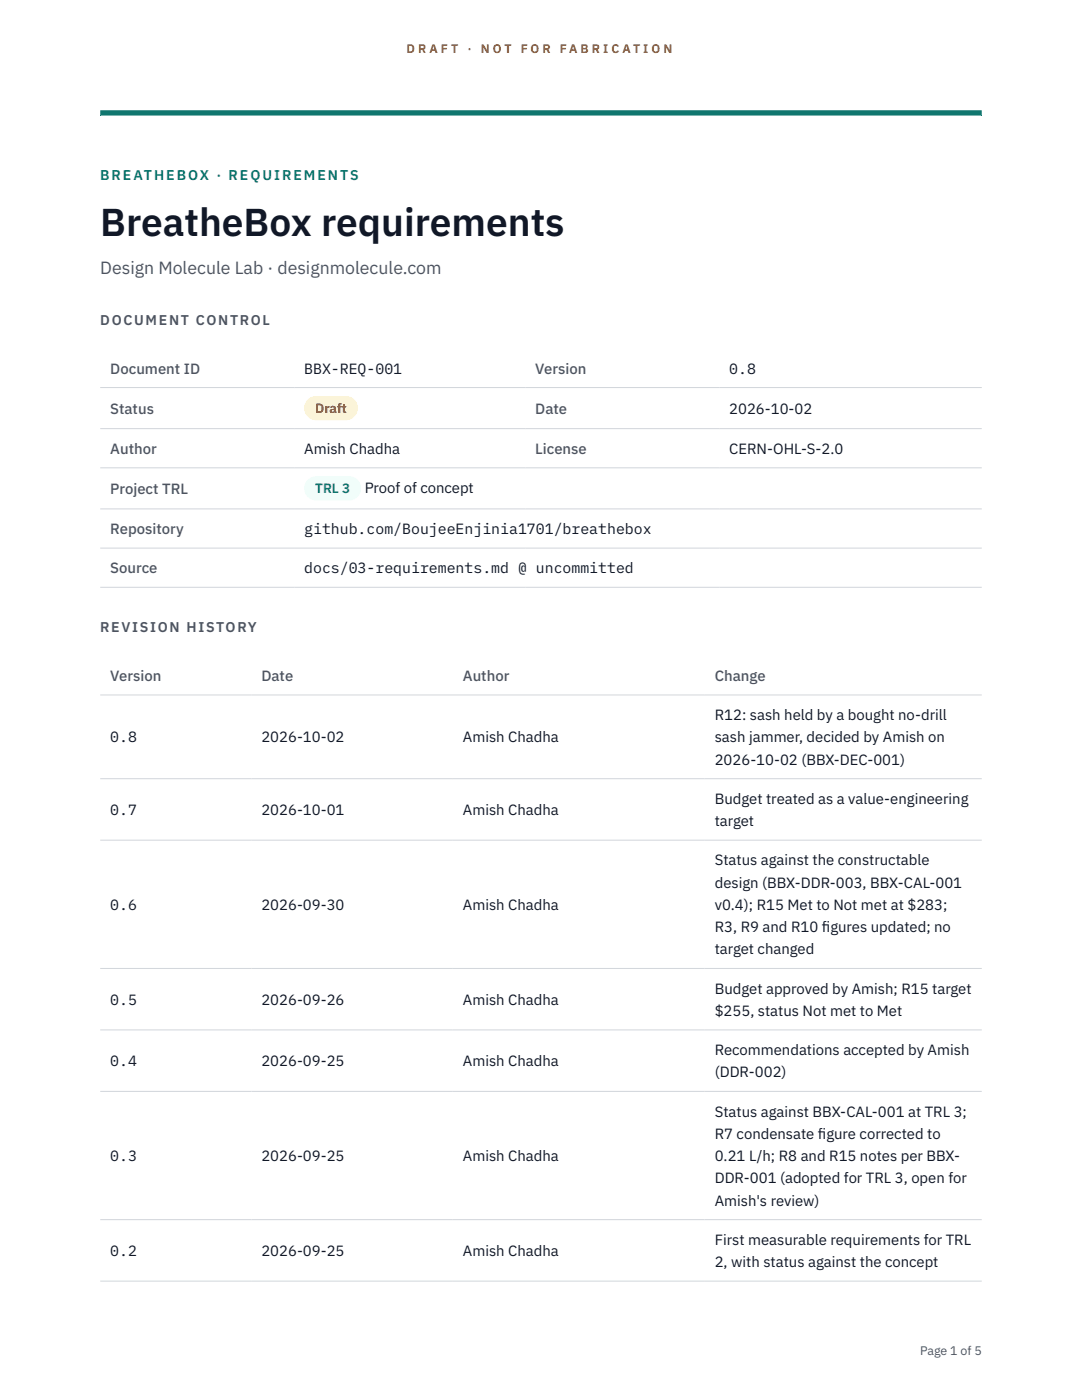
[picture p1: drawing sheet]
<svg xmlns="http://www.w3.org/2000/svg" width="216mm" height="279mm" viewBox="0 0 216 279" stroke-linecap="round" stroke-linejoin="round" font-family="sans-serif">
<defs><g id="words">
<text font-size="7.8" fill="#111827" x="20" y="47.1">BreatheBox requirements</text>
<text font-size="3.5" fill="#4b5563" x="20" y="54.6">Design Molecule Lab · designmolecule.com</text>
<g font-size="3" fill="#4b5563">
<text x="22" y="74.5">Document ID</text>
<text x="106.8" y="74.5">Version</text>
<text x="22" y="82.6">Status</text>
<text x="106.8" y="82.6">Date</text>
<text x="22" y="90.6">Author</text>
<text x="106.8" y="90.6">License</text>
<text x="22" y="98.6">Project TRL</text>
<text x="22" y="106.6">Repository</text>
<text x="22" y="114.4">Source</text>
<text x="22" y="135.9">Version</text>
<text x="52.2" y="135.9">Date</text>
<text x="92.4" y="135.9">Author</text>
<text x="142.6" y="135.9">Change</text>
</g>
<g font-size="3" fill="#111827">
<text x="60.7" y="74.5">BBX-REQ-001</text>
<text x="145.5" y="74.5">0.8</text>
<text x="145.5" y="82.6">2026-10-02</text>
<text x="60.7" y="90.6">Amish Chadha</text>
<text x="145.5" y="90.6">CERN-OHL-S-2.0</text>
<text x="72.8" y="98.5">Proof of concept</text>
<text x="60.7" y="106.6">github.com/BoujeeEnjinia1701/breathebox</text>
<text x="60.7" y="114.4">docs/03-requirements.md @ uncommitted</text>
<text x="142.6" y="143.7">R12: sash held by a bought no-drill</text>
<text x="22" y="148.2">0.8</text>
<text x="52.2" y="148.2">2026-10-02</text>
<text x="92.4" y="148.2">Amish Chadha</text>
<text x="142.6" y="148.2">sash jammer, decided by Amish on</text>
<text x="142.6" y="152.6">2026-10-02 (BBX-DEC-001)</text>
<text x="142.6" y="160.4">Budget treated as a value-engineering</text>
<text x="22" y="162.7">0.7</text>
<text x="52.2" y="162.7">2026-10-01</text>
<text x="92.4" y="162.7">Amish Chadha</text>
<text x="142.6" y="164.9">target</text>
<text x="142.6" y="172.7">Status against the constructable</text>
<text x="142.6" y="177.1">design (BBX-DDR-003, BBX-CAL-001</text>
<text x="22" y="181.6">0.6</text>
<text x="52.2" y="181.6">2026-09-30</text>
<text x="92.4" y="181.6">Amish Chadha</text>
<text x="142.6" y="181.6">v0.4); R15 Met to Not met at $283;</text>
<text x="142.6" y="186">R3, R9 and R10 f</text>
<text x="142.6" y="190.5">target changed</text>
<text x="164" y="186">igures updated; no</text>
<text x="22" y="200.5">0.5</text>
<text x="52.2" y="200.5">2026-09-26</text>
<text x="92.4" y="200.5">Amish Chadha</text>
<text x="142.6" y="198.3">Budget approved by Amish; R15 target</text>
<text x="142.6" y="202.7">$255, status Not met to Met</text>
<text x="22" y="212.8">0.4</text>
<text x="52.2" y="212.8">2026-09-25</text>
<text x="92.4" y="212.8">Amish Chadha</text>
<text x="142.6" y="210.6">Recommendations accepted by Amish</text>
<text x="142.6" y="215">(DDR-002)</text>
<text x="142.6" y="222.8">Status against BBX-CAL-001 at TRL 3;</text>
<text x="142.6" y="227.3">R7 condensate f</text>
<text x="163.2" y="227.3">igure corrected to</text>
<text x="22" y="231.7">0.3</text>
<text x="52.2" y="231.7">2026-09-25</text>
<text x="92.4" y="231.7">Amish Chadha</text>
<text x="142.6" y="231.7">0.21 L/h; R8 and R15 notes per BBX-</text>
<text x="142.6" y="236.2">DDR-001 (adopted for TRL 3, open for</text>
<text x="142.6" y="240.6">Amish's review)</text>
<text x="22" y="250.7">0.2</text>
<text x="52.2" y="250.7">2026-09-25</text>
<text x="92.4" y="250.7">Amish Chadha</text>
<text x="142.6" y="248.4">First measurable requirements for TRL</text>
<text x="142.6" y="252.9">2, with status against the concept</text>
</g>
<text font-size="2.8" fill="#0f766e" x="20" y="36">BREATHEBOX · REQUIREMENTS</text>
<g font-size="2.8" fill="#4b5563">
<text x="20" y="64.8">DOCUMENT CONTROL</text>
<text x="20" y="126.2">REVISION HISTORY</text>
</g>
<text font-size="2.7" fill="#92400e" x="62.9" y="82.5">Draft</text>
<text font-size="2.7" fill="#0f766e" x="62.9" y="98.5">TRL 3</text>
<g font-size="2.5" fill="#b45309">
<text x="81.1" y="10.5">D R A F T</text>
<text x="93.3" y="10.5">·</text>
<text x="95.9" y="10.5">N O T</text>
<text x="103.9" y="10.5">F O R</text>
<text x="111.7" y="10.5">F A B R I C A T I O N</text>
</g>
<text font-size="2.5" fill="#4b5563" x="183.6" y="270.3">Page 1 of 5</text>
</g></defs>
<path d="M20 23.1h175.9zM20 22h175.9v1.1h-175.9z" fill-rule="evenodd" fill="#0f766e"/>
<g fill="none" stroke="#d1d5db" stroke-width=".2">
<path d="M20 77.3h175.9M20 85.5h175.9M20 93.4h175.9M20 101.6h175.9M20 109.4h175.9M20 117.2h175.9M20 138.7h175.9M20 155.4h175.9M20 167.7h175.9M20 193.3h175.9M20 205.5h175.9M20 217.8h175.9"/>
<path d="M20 243.4h175.9M20 255.7h175.9"/>
</g>
<path d="M60.7 79h10.7v4.9h-10.7z" fill="#fef3c7"/>
<path d="M60.7 95.1h11.4v4.8h-11.4z" fill="#f0fdfa"/>
<use href="#words"/>
</svg>
